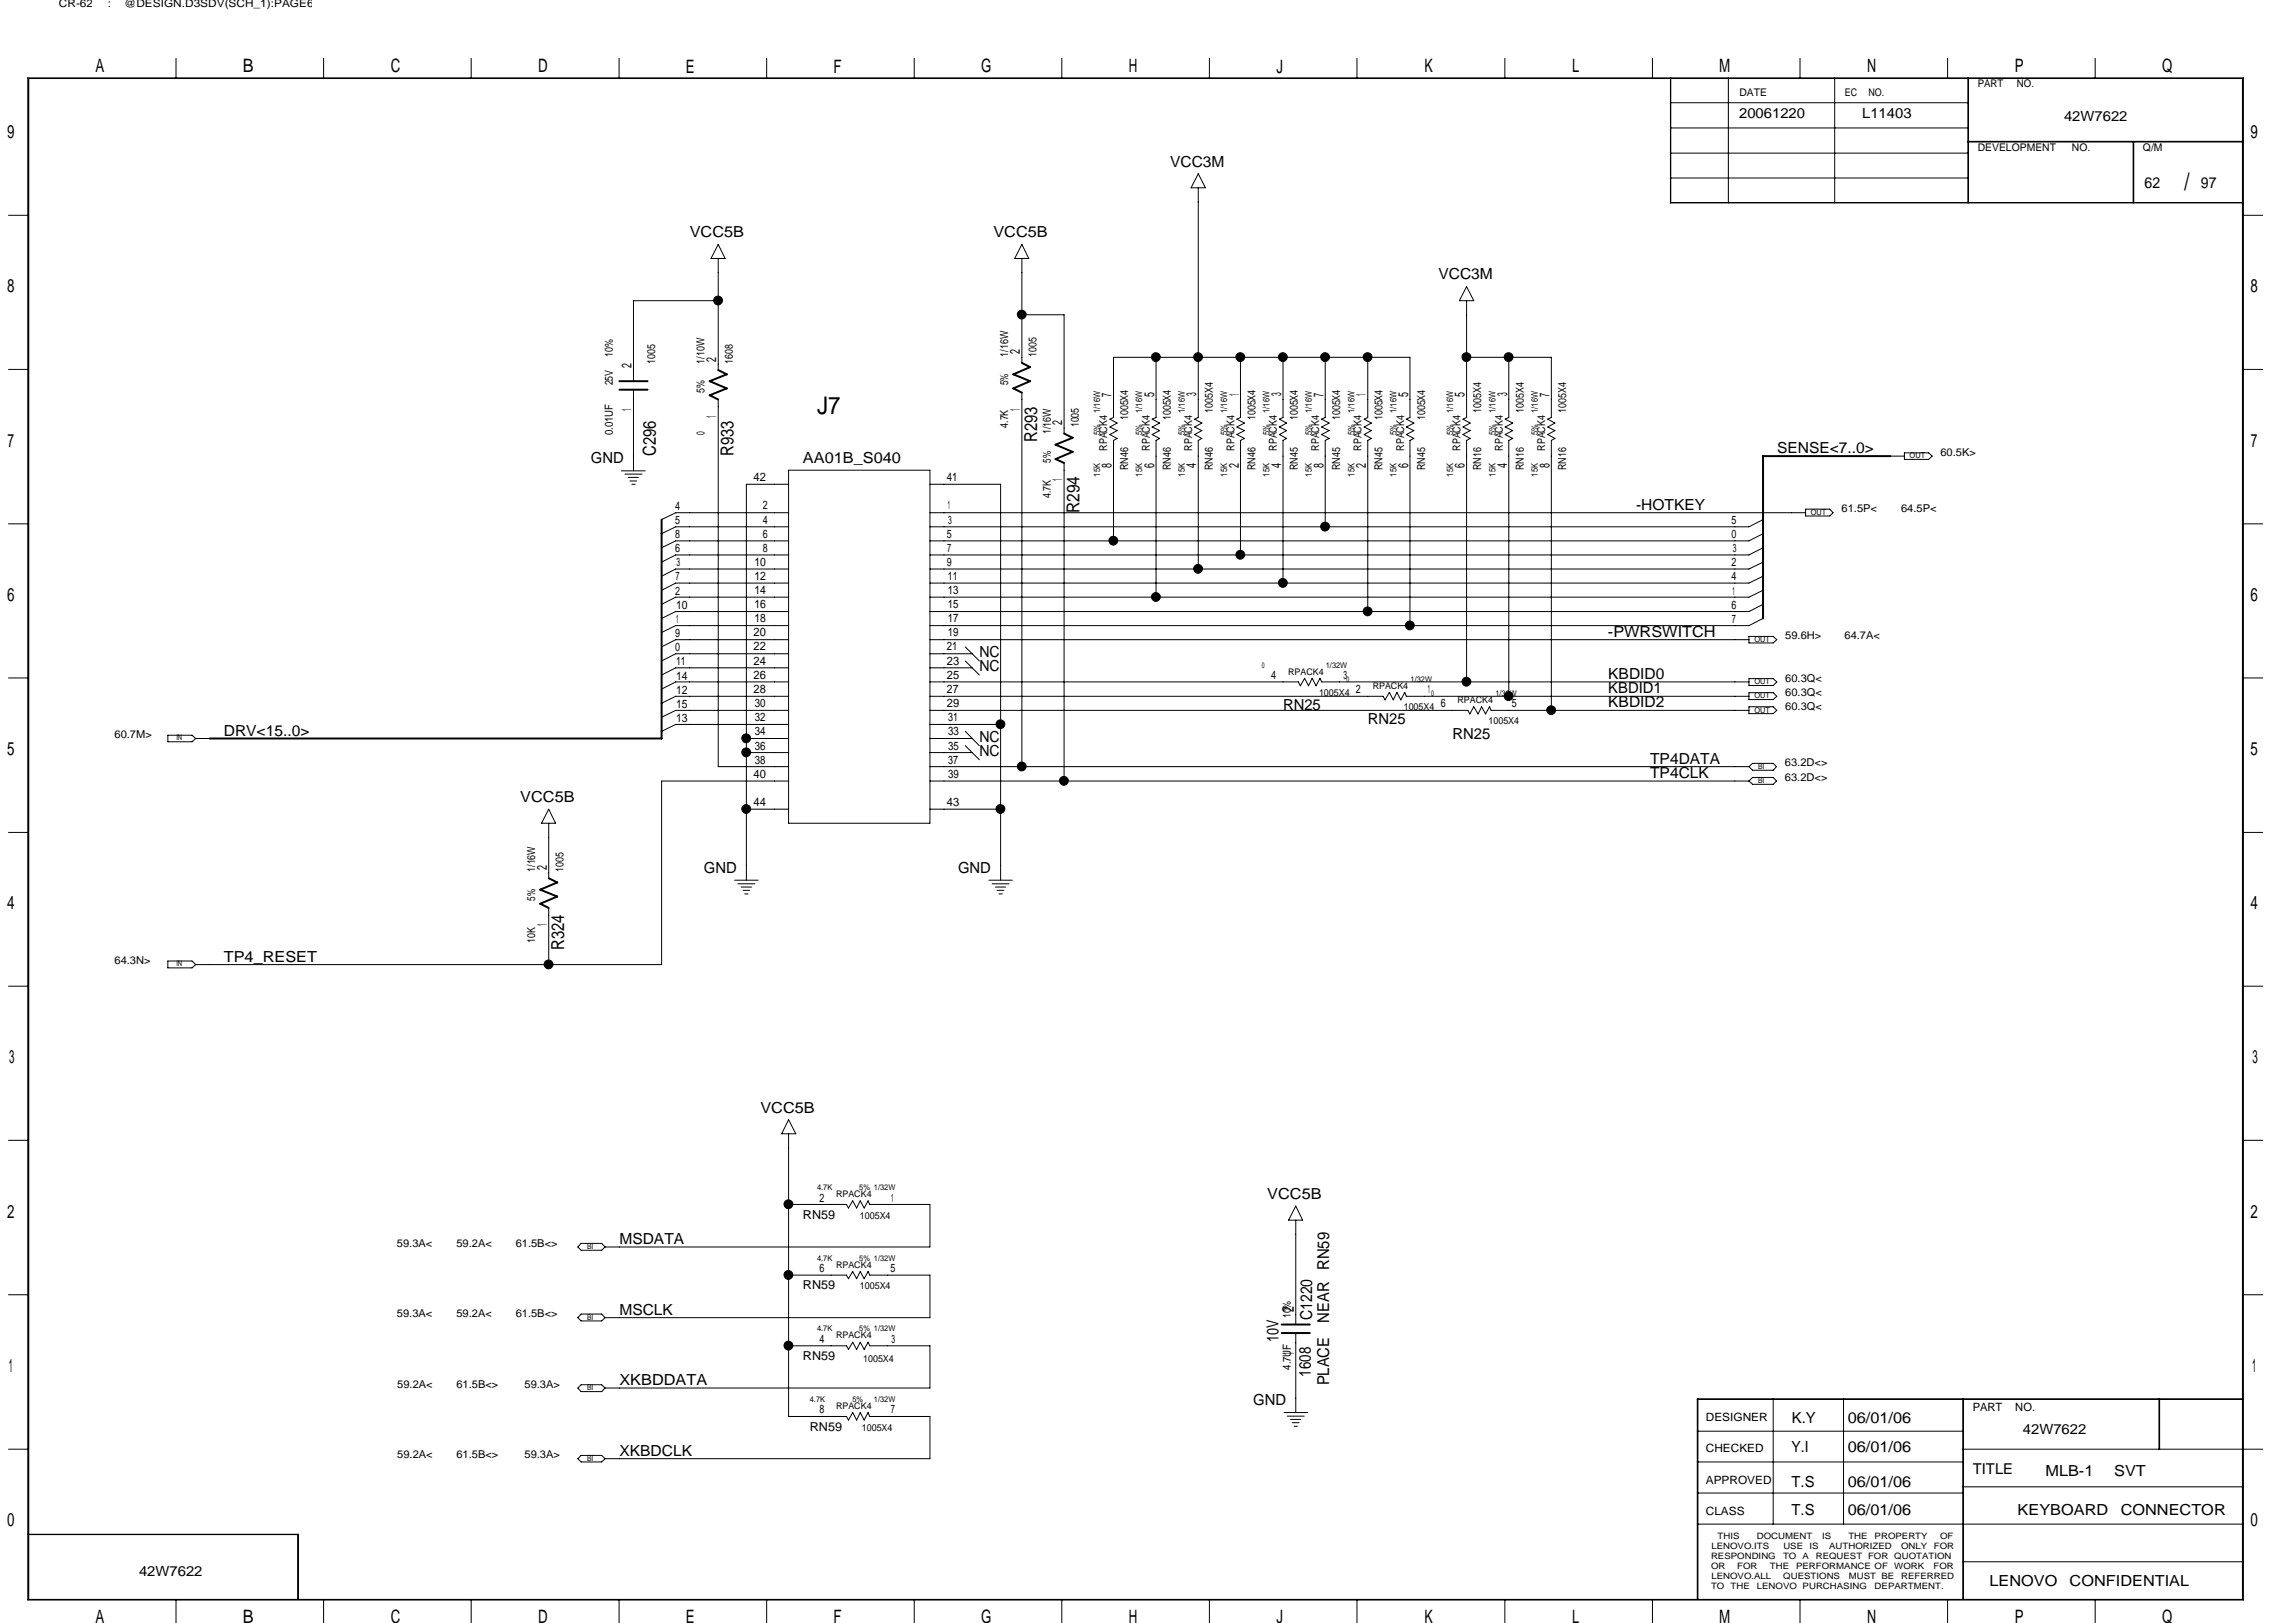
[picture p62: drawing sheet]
<svg xmlns="http://www.w3.org/2000/svg" width="297mm" height="210mm" viewBox="0 0 297 210" stroke-linecap="round" stroke-linejoin="round" font-family="sans-serif">
<defs><g id="words">
<g font-size="3.1">
<text x="282.6" y="24.6">/</text>
<text x="105.7" y="53.5">J7</text>
</g>
<g font-size="2.4">
<text x="12.4" y="9.4">A</text>
<text x="31.4" y="9.4">B</text>
<text x="50.5" y="9.4">C</text>
<text x="69.6" y="9.4">D</text>
<text x="88.7" y="9.4">E</text>
<text x="107.8" y="9.4">F</text>
<text x="127" y="9.4">G</text>
<text x="146" y="9.4">H</text>
<text x="165.1" y="9.4">J</text>
<text x="184.3" y="9.4">K</text>
<text x="203.4" y="9.4">L</text>
<text x="222.4" y="9.4">M</text>
<text x="241.6" y="9.4">N</text>
<text x="260.6" y="9.4">P</text>
<text x="279.7" y="9.4">Q</text>
<text x=".9" y="17.9">9</text>
<text x="291.2" y="17.9">9</text>
<text x=".9" y="37.8">8</text>
<text x="291.2" y="37.8">8</text>
<text x="1" y="57.8">7</text>
<text x="291.2" y="57.8">7</text>
<text x=".9" y="77.8">6</text>
<text x="291.2" y="77.8">6</text>
<text x=".9" y="97.7">5</text>
<text x="291.2" y="97.7">5</text>
<text x=".9" y="117.6">4</text>
<text x="291.2" y="117.6">4</text>
<text x="1.2" y="137.6">3</text>
<text x="291.4" y="137.6">3</text>
<text x=".9" y="157.5">2</text>
<text x="291.2" y="157.5">2</text>
<text x="1.1" y="177.5">1</text>
<text x="291.4" y="177.5">1</text>
<text x=".9" y="197.4">0</text>
<text x="291.2" y="197.4">0</text>
<text x="12.4" y="210">A</text>
<text x="31.4" y="210">B</text>
<text x="50.5" y="210">C</text>
<text x="69.6" y="210">D</text>
<text x="127" y="210">G</text>
<text x="146" y="210">H</text>
<text x="184.3" y="210">K</text>
<text x="203.4" y="210">L</text>
<text x="222.4" y="210">M</text>
<text x="241.6" y="210">N</text>
<text x="260.6" y="210">P</text>
<text x="279.7" y="210">Q</text>
<text x="88.7" y="210">E</text>
<text x="107.8" y="210">F</text>
<text x="165.1" y="210">J</text>
</g>
<g font-size="2.3">
<text x="84.8" y="59" transform="rotate(-90 84.8 59)">C296</text>
<text x="94.9" y="59" transform="rotate(-90 94.9 59)">R933</text>
<text x="134.2" y="57.2" transform="rotate(-90 134.2 57.2)">R293</text>
<text x="139.7" y="66.3" transform="rotate(-90 139.7 66.3)">R294</text>
<text x="73" y="122.9" transform="rotate(-90 73 122.9)">R324</text>
</g>
<g font-size="2.1">
<text x="165.4" y="173.6" transform="rotate(-90 165.4 173.6)">10V</text>
<text x="167.4" y="169.7" transform="rotate(-90 167.4 169.7)">2</text>
<text x="169.8" y="170.8" transform="rotate(-90 169.8 170.8)">C1220</text>
<text x="172" y="171.1" transform="rotate(-90 172 171.1)">NEAR RN59</text>
<text x="167.4" y="175.3" transform="rotate(-90 167.4 175.3)">1</text>
<text x="169.6" y="178.1" transform="rotate(-90 169.6 178.1)">1608</text>
<text x="172" y="179.2" transform="rotate(-90 172 179.2)">PLACE</text>
</g>
<g font-size="2">
<text x="151.4" y="21.5">VCC3M</text>
<text x="277.4" y="24.3">62</text>
<text x="284.7" y="24.3">97</text>
<text x="89.2" y="30.7">VCC5B</text>
<text x="128.5" y="30.7">VCC5B</text>
<text x="186.1" y="36.2">VCC3M</text>
<text x="76.5" y="59.9">GND</text>
<text x="103.9" y="59.9">AA01B_S040</text>
<text x="229.9" y="58.6">SENSE&lt;7..0&gt;</text>
<text x="211.7" y="66">-HOTKEY</text>
<text x="208" y="82.4">-PWRSWITCH</text>
<text x="126.7" y="85">NC</text>
<text x="126.7" y="86.9">NC</text>
<text x="208.1" y="87.9">KBDID0</text>
<text x="208.1" y="89.7">KBDID1</text>
<text x="29" y="95.2">DRV&lt;15..0&gt;</text>
<text x="126.7" y="96">NC</text>
<text x="166" y="91.9">RN25</text>
<text x="176.9" y="93.7">RN25</text>
<text x="187.9" y="95.5">RN25</text>
<text x="208.1" y="91.5">KBDID2</text>
<text x="126.7" y="97.8">NC</text>
<text x="213.5" y="98.8">TP4DATA</text>
<text x="213.5" y="100.7">TP4CLK</text>
<text x="67.3" y="103.8">VCC5B</text>
<text x="91.1" y="112.9">GND</text>
<text x="123.9" y="112.9">GND</text>
<text x="29" y="124.4">TP4_RESET</text>
<text x="98.4" y="144">VCC5B</text>
<text x="164" y="155.1">VCC5B</text>
<text x="80.1" y="161">MSDATA</text>
<text x="80.1" y="170.1">MSCLK</text>
<text x="80.1" y="179.2">XKBDDATA</text>
<text x="162.1" y="181.8">GND</text>
<text x="231.8" y="184.1">K.Y</text>
<text x="239.1" y="184.1">06/01/06</text>
<text x="80.1" y="188.3">XKBDCLK</text>
<text x="231.8" y="187.8">Y.I</text>
<text x="239.1" y="187.8">06/01/06</text>
<text x="264.6" y="190.9">MLB-1</text>
<text x="273.5" y="190.9">SVT</text>
<text x="231.8" y="192.4">T.S</text>
<text x="231.8" y="196">T.S</text>
<text x="239.1" y="196">06/01/06</text>
<text x="239.1" y="192.4">06/01/06</text>
<text x="261" y="196">KEYBOARD</text>
<text x="274.4" y="196">CONNECTOR</text>
<text x="257.4" y="205.2">LENOVO</text>
<text x="267.8" y="205.2">CONFIDENTIAL</text>
</g>
<text font-size="1.9" x="255.2" y="190.7">TITLE</text>
<g font-size="1.8">
<text x="225" y="15.3">20061220</text>
<text x="240.9" y="15.3">L11403</text>
<text x="267" y="15.7">42W7622</text>
<text x="81.7" y="47.7" transform="rotate(-90 81.7 47.7)">2</text>
<text x="92.7" y="46.8" transform="rotate(-90 92.7 46.8)">2</text>
<text x="131.9" y="45.8" transform="rotate(-90 131.9 45.8)">2</text>
<text x="81.7" y="53.1" transform="rotate(-90 81.7 53.1)">1</text>
<text x="131.9" y="53.1" transform="rotate(-90 131.9 53.1)">1</text>
<text x="143.8" y="51.3" transform="rotate(-90 143.8 51.3)">7</text>
<text x="149.3" y="51.4" transform="rotate(-90 149.3 51.4)">5</text>
<text x="154.8" y="51.2" transform="rotate(-90 154.8 51.2)">3</text>
<text x="160.3" y="51.2" transform="rotate(-90 160.3 51.2)">1</text>
<text x="165.7" y="51.2" transform="rotate(-90 165.7 51.2)">3</text>
<text x="171.2" y="51.3" transform="rotate(-90 171.2 51.3)">7</text>
<text x="176.7" y="51.2" transform="rotate(-90 176.7 51.2)">1</text>
<text x="182.2" y="51.4" transform="rotate(-90 182.2 51.4)">5</text>
<text x="189.5" y="51.4" transform="rotate(-90 189.5 51.4)">5</text>
<text x="195" y="51.2" transform="rotate(-90 195 51.2)">3</text>
<text x="200.4" y="51.3" transform="rotate(-90 200.4 51.3)">7</text>
<text x="92.7" y="54" transform="rotate(-90 92.7 54)">1</text>
<text x="137.4" y="55" transform="rotate(-90 137.4 55)">2</text>
<text x="137.4" y="62.2" transform="rotate(-90 137.4 62.2)">1</text>
<text x="143.8" y="60.5" transform="rotate(-90 143.8 60.5)">8</text>
<text x="149.3" y="60.5" transform="rotate(-90 149.3 60.5)">6</text>
<text x="154.8" y="60.5" transform="rotate(-90 154.8 60.5)">4</text>
<text x="160.3" y="60.5" transform="rotate(-90 160.3 60.5)">2</text>
<text x="165.7" y="60.5" transform="rotate(-90 165.7 60.5)">4</text>
<text x="171.2" y="60.5" transform="rotate(-90 171.2 60.5)">8</text>
<text x="176.7" y="60.5" transform="rotate(-90 176.7 60.5)">2</text>
<text x="182.2" y="60.5" transform="rotate(-90 182.2 60.5)">6</text>
<text x="189.5" y="60.5" transform="rotate(-90 189.5 60.5)">6</text>
<text x="195" y="60.5" transform="rotate(-90 195 60.5)">4</text>
<text x="200.4" y="60.5" transform="rotate(-90 200.4 60.5)">8</text>
<text x="70.7" y="112.5" transform="rotate(-90 70.7 112.5)">2</text>
<text x="70.7" y="119.8" transform="rotate(-90 70.7 119.8)">1</text>
<text x="261.7" y="185.6">42W7622</text>
<text x="18" y="203.8">42W7622</text>
</g>
<g font-size="1.6">
<text x="103.9" y="157.6">RN59</text>
<text x="103.9" y="166.8">RN59</text>
<text x="103.9" y="175.9">RN59</text>
<text x="104.8" y="185.1">RN59</text>
</g>
<g font-size="1.5">
<text x="87.3" y="66">4</text>
<text x="97.5" y="62.3">42</text>
<text x="98.7" y="65.9">2</text>
<text x="122.5" y="62.3">41</text>
<text x="122.6" y="65.9">1</text>
<text x="87.3" y="71.5">6</text>
<text x="87.3" y="67.8">5</text>
<text x="87.3" y="69.6">8</text>
<text x="98.7" y="71.4">8</text>
<text x="98.7" y="69.6">6</text>
<text x="98.7" y="67.7">4</text>
<text x="122.5" y="69.6">5</text>
<text x="122.6" y="71.4">7</text>
<text x="122.7" y="67.7">3</text>
<text x="224" y="69.6">0</text>
<text x="224" y="67.8">5</text>
<text x="224.2" y="71.5">3</text>
<text x="87.3" y="77">2</text>
<text x="87.4" y="75.1">7</text>
<text x="87.5" y="73.3">3</text>
<text x="97.6" y="76.9">14</text>
<text x="97.6" y="75.1">12</text>
<text x="97.6" y="73.2">10</text>
<text x="122.5" y="73.2">9</text>
<text x="122.6" y="76.9">13</text>
<text x="122.6" y="75.1">11</text>
<text x="224" y="75.1">4</text>
<text x="224" y="73.3">2</text>
<text x="224.2" y="77">1</text>
<text x="87.3" y="82.4">9</text>
<text x="87.5" y="80.6">1</text>
<text x="87.5" y="78.8">10</text>
<text x="97.5" y="82.3">20</text>
<text x="97.6" y="80.5">18</text>
<text x="97.6" y="78.7">16</text>
<text x="122.6" y="82.3">19</text>
<text x="122.6" y="80.5">17</text>
<text x="122.6" y="78.7">15</text>
<text x="224" y="78.8">6</text>
<text x="224.1" y="80.6">7</text>
<text x="87.3" y="84.2">0</text>
<text x="87.5" y="87.9">14</text>
<text x="87.5" y="89.7">12</text>
<text x="87.5" y="86.1">11</text>
<text x="97.5" y="89.7">28</text>
<text x="97.5" y="87.8">26</text>
<text x="97.5" y="86">24</text>
<text x="97.5" y="84.2">22</text>
<text x="122.5" y="87.8">25</text>
<text x="122.5" y="86">23</text>
<text x="122.5" y="89.7">27</text>
<text x="122.5" y="84.2">21</text>
<text x="164.5" y="87.8">4</text>
<text x="173.8" y="87.8">3</text>
<text x="175.4" y="89.7">2</text>
<text x="184.7" y="89.7">1</text>
<text x="87.5" y="93.4">13</text>
<text x="87.5" y="91.6">15</text>
<text x="97.7" y="95.1">34</text>
<text x="97.7" y="93.3">32</text>
<text x="97.7" y="91.5">30</text>
<text x="122.5" y="91.5">29</text>
<text x="122.7" y="95.1">33</text>
<text x="122.7" y="93.3">31</text>
<text x="186.4" y="91.5">6</text>
<text x="195.6" y="91.5">5</text>
<text x="97.5" y="100.6">40</text>
<text x="97.7" y="98.8">38</text>
<text x="97.7" y="97">36</text>
<text x="122.7" y="97">35</text>
<text x="122.7" y="100.6">39</text>
<text x="122.7" y="98.8">37</text>
<text x="97.5" y="104.3">44</text>
<text x="122.5" y="104.3">43</text>
<text x="106" y="155.4">2</text>
<text x="115.3" y="155.4">1</text>
<text x="106" y="164.5">6</text>
<text x="115.2" y="164.5">5</text>
<text x="106" y="173.7">4</text>
<text x="115.4" y="173.7">3</text>
<text x="106" y="182.8">8</text>
<text x="115.2" y="182.8">7</text>
<text x="220.7" y="183.9">DESIGNER</text>
<text x="255.2" y="182.6">PART</text>
<text x="260.7" y="182.6">NO.</text>
<text x="220.7" y="191.9">APPROVED</text>
<text x="220.7" y="187.9">CHECKED</text>
<text x="220.7" y="196">CLASS</text>
</g>
<g font-size="1.4">
<text x="7.6" y=".9">CR-62</text>
<text x="14" y=".9">:</text>
<text x="16.1" y=".9">@DESIGN.D3SDV(SCH_1):PAGE6</text>
<text x="255.9" y="11.3">PART</text>
<text x="260.9" y="11.3">NO.</text>
<text x="225" y="12.4">DATE</text>
<text x="238.7" y="12.4">EC</text>
<text x="241.7" y="12.4">NO.</text>
<text x="255.9" y="19.6">DEVELOPMENT</text>
<text x="268.1" y="19.6">NO.</text>
<text x="277.2" y="19.6">Q/M</text>
<text x="79.3" y="46.1" transform="rotate(-90 79.3 46.1)">10%</text>
<text x="84.7" y="47" transform="rotate(-90 84.7 47)">1005</text>
<text x="91.1" y="47" transform="rotate(-90 91.1 47)">1/10W</text>
<text x="94.8" y="47" transform="rotate(-90 94.8 47)">1608</text>
<text x="130.4" y="46.1" transform="rotate(-90 130.4 46.1)">1/16W</text>
<text x="134.1" y="46.1" transform="rotate(-90 134.1 46.1)">1005</text>
<text x="79.3" y="49.9" transform="rotate(-90 79.3 49.9)">25V</text>
<text x="91.1" y="50.8" transform="rotate(-90 91.1 50.8)">5%</text>
<text x="130.4" y="49.9" transform="rotate(-90 130.4 49.9)">5%</text>
<text x="156.9" y="53.4" transform="rotate(-90 156.9 53.4)">1005X4</text>
<text x="191.6" y="53.4" transform="rotate(-90 191.6 53.4)">1005X4</text>
<text x="197.1" y="53.4" transform="rotate(-90 197.1 53.4)">1005X4</text>
<text x="202.6" y="53.4" transform="rotate(-90 202.6 53.4)">1005X4</text>
<text x="79.3" y="56.3" transform="rotate(-90 79.3 56.3)">0.01UF</text>
<text x="91.1" y="56.3" transform="rotate(-90 91.1 56.3)">0</text>
<text x="130.4" y="55.4" transform="rotate(-90 130.4 55.4)">4.7K</text>
<text x="135.9" y="59.9" transform="rotate(-90 135.9 59.9)">5%</text>
<text x="135.9" y="56.2" transform="rotate(-90 135.9 56.2)">1/16W</text>
<text x="139.6" y="55.3" transform="rotate(-90 139.6 55.3)">1005</text>
<text x="143.3" y="58.3" transform="rotate(-90 143.3 58.3)">RPACK4</text>
<text x="146" y="54.4" transform="rotate(-90 146 54.4)">1005X4</text>
<text x="148.8" y="58.3" transform="rotate(-90 148.8 58.3)">RPACK4</text>
<text x="151.5" y="54.4" transform="rotate(-90 151.5 54.4)">1005X4</text>
<text x="154.2" y="58.3" transform="rotate(-90 154.2 58.3)">RPACK4</text>
<text x="159.7" y="58.3" transform="rotate(-90 159.7 58.3)">RPACK4</text>
<text x="162.4" y="54.4" transform="rotate(-90 162.4 54.4)">1005X4</text>
<text x="165.2" y="58.3" transform="rotate(-90 165.2 58.3)">RPACK4</text>
<text x="167.9" y="54.4" transform="rotate(-90 167.9 54.4)">1005X4</text>
<text x="170.7" y="58.3" transform="rotate(-90 170.7 58.3)">RPACK4</text>
<text x="173.4" y="54.4" transform="rotate(-90 173.4 54.4)">1005X4</text>
<text x="176.1" y="58.3" transform="rotate(-90 176.1 58.3)">RPACK4</text>
<text x="178.9" y="54.4" transform="rotate(-90 178.9 54.4)">1005X4</text>
<text x="181.6" y="58.3" transform="rotate(-90 181.6 58.3)">RPACK4</text>
<text x="184.4" y="54.4" transform="rotate(-90 184.4 54.4)">1005X4</text>
<text x="188.9" y="58.3" transform="rotate(-90 188.9 58.3)">RPACK4</text>
<text x="194.4" y="58.3" transform="rotate(-90 194.4 58.3)">RPACK4</text>
<text x="199.9" y="58.3" transform="rotate(-90 199.9 58.3)">RPACK4</text>
<text x="251" y="59">60.5K&gt;</text>
<text x="135.9" y="64.5" transform="rotate(-90 135.9 64.5)">4.7K</text>
<text x="146" y="60.8" transform="rotate(-90 146 60.8)">RN46</text>
<text x="151.5" y="60.8" transform="rotate(-90 151.5 60.8)">RN46</text>
<text x="156.9" y="60.8" transform="rotate(-90 156.9 60.8)">RN46</text>
<text x="162.4" y="60.8" transform="rotate(-90 162.4 60.8)">RN46</text>
<text x="167.9" y="60.8" transform="rotate(-90 167.9 60.8)">RN45</text>
<text x="173.4" y="60.8" transform="rotate(-90 173.4 60.8)">RN45</text>
<text x="178.9" y="60.8" transform="rotate(-90 178.9 60.8)">RN45</text>
<text x="184.4" y="60.8" transform="rotate(-90 184.4 60.8)">RN45</text>
<text x="191.6" y="60.8" transform="rotate(-90 191.6 60.8)">RN16</text>
<text x="197.1" y="60.8" transform="rotate(-90 197.1 60.8)">RN16</text>
<text x="202.6" y="60.8" transform="rotate(-90 202.6 60.8)">RN16</text>
<text x="238.2" y="66.3">61.5P&lt;</text>
<text x="246" y="66.3">64.5P&lt;</text>
<text x="231" y="82.7">59.6H&gt;</text>
<text x="238.6" y="82.7">64.7A&lt;</text>
<text x="231" y="88.2">60.3Q&lt;</text>
<text x="14.8" y="95.5">60.7M&gt;</text>
<text x="231" y="90">60.3Q&lt;</text>
<text x="231" y="91.9">60.3Q&lt;</text>
<text x="230.9" y="99.1">63.2D&lt;&gt;</text>
<text x="230.9" y="101">63.2D&lt;&gt;</text>
<text x="69.3" y="112.8" transform="rotate(-90 69.3 112.8)">1/16W</text>
<text x="72.9" y="112.8" transform="rotate(-90 72.9 112.8)">1005</text>
<text x="69.3" y="116.5" transform="rotate(-90 69.3 116.5)">5%</text>
<text x="14.8" y="124.8">64.3N&gt;</text>
<text x="69.3" y="122" transform="rotate(-90 69.3 122)">10K</text>
<text x="51.3" y="161.3">59.3A&lt;</text>
<text x="59.1" y="161.3">59.2A&lt;</text>
<text x="66.7" y="161.3">61.5B&lt;&gt;</text>
<text x="51.3" y="170.4">59.3A&lt;</text>
<text x="59.1" y="170.4">59.2A&lt;</text>
<text x="66.7" y="170.4">61.5B&lt;&gt;</text>
<text x="167" y="170.6" transform="rotate(-90 167 170.6)">10%</text>
<text x="51.4" y="179.5">59.2A&lt;</text>
<text x="59.1" y="179.5">61.5B&lt;&gt;</text>
<text x="67.9" y="179.5">59.3A&gt;</text>
<text x="167" y="177.2" transform="rotate(-90 167 177.2)">4.7UF</text>
<text x="51.4" y="188.7">59.2A&lt;</text>
<text x="59.1" y="188.7">61.5B&lt;&gt;</text>
<text x="67.9" y="188.7">59.3A&gt;</text>
</g>
<g font-size="1.3">
<text x="170.6" y="90.1">1005X4</text>
<text x="181.6" y="91.9">1005X4</text>
<text x="192.6" y="93.7">1005X4</text>
<text x="111.2" y="157.6">1005X4</text>
<text x="111.2" y="166.8">1005X4</text>
<text x="111.7" y="176.1">1005X4</text>
<text x="111.5" y="185.1">1005X4</text>
</g>
<g font-size="1.2">
<text x="142.3" y="53.4" transform="rotate(-90 142.3 53.4)">1/16W</text>
<text x="147.8" y="53.4" transform="rotate(-90 147.8 53.4)">1/16W</text>
<text x="153.3" y="53.4" transform="rotate(-90 153.3 53.4)">1/16W</text>
<text x="158.7" y="53.4" transform="rotate(-90 158.7 53.4)">1/16W</text>
<text x="164.2" y="53.4" transform="rotate(-90 164.2 53.4)">1/16W</text>
<text x="169.7" y="53.4" transform="rotate(-90 169.7 53.4)">1/16W</text>
<text x="175.2" y="53.4" transform="rotate(-90 175.2 53.4)">1/16W</text>
<text x="180.7" y="53.4" transform="rotate(-90 180.7 53.4)">1/16W</text>
<text x="188" y="53.4" transform="rotate(-90 188 53.4)">1/16W</text>
<text x="193.5" y="53.4" transform="rotate(-90 193.5 53.4)">1/16W</text>
<text x="199" y="53.4" transform="rotate(-90 199 53.4)">1/16W</text>
<text x="142.3" y="56.3" transform="rotate(-90 142.3 56.3)">5%</text>
<text x="147.8" y="56.3" transform="rotate(-90 147.8 56.3)">5%</text>
<text x="153.3" y="56.3" transform="rotate(-90 153.3 56.3)">5%</text>
<text x="158.7" y="56.3" transform="rotate(-90 158.7 56.3)">5%</text>
<text x="164.2" y="56.3" transform="rotate(-90 164.2 56.3)">5%</text>
<text x="169.7" y="56.3" transform="rotate(-90 169.7 56.3)">5%</text>
<text x="175.2" y="56.3" transform="rotate(-90 175.2 56.3)">5%</text>
<text x="180.7" y="56.3" transform="rotate(-90 180.7 56.3)">5%</text>
<text x="188" y="56.3" transform="rotate(-90 188 56.3)">5%</text>
<text x="193.5" y="56.3" transform="rotate(-90 193.5 56.3)">5%</text>
<text x="199" y="56.3" transform="rotate(-90 199 56.3)">5%</text>
<text x="142.3" y="61.7" transform="rotate(-90 142.3 61.7)">15K</text>
<text x="147.8" y="61.7" transform="rotate(-90 147.8 61.7)">15K</text>
<text x="153.3" y="61.7" transform="rotate(-90 153.3 61.7)">15K</text>
<text x="158.7" y="61.7" transform="rotate(-90 158.7 61.7)">15K</text>
<text x="164.2" y="61.7" transform="rotate(-90 164.2 61.7)">15K</text>
<text x="169.7" y="61.7" transform="rotate(-90 169.7 61.7)">15K</text>
<text x="175.2" y="61.7" transform="rotate(-90 175.2 61.7)">15K</text>
<text x="180.7" y="61.7" transform="rotate(-90 180.7 61.7)">15K</text>
<text x="188" y="61.7" transform="rotate(-90 188 61.7)">15K</text>
<text x="193.5" y="61.7" transform="rotate(-90 193.5 61.7)">15K</text>
<text x="199" y="61.7" transform="rotate(-90 199 61.7)">15K</text>
<text x="166.7" y="87.3">RPACK4</text>
<text x="177.6" y="89.1">RPACK4</text>
<text x="188.5" y="90.9">RPACK4</text>
<text x="108.2" y="154.9">RPACK4</text>
<text x="108.2" y="164">RPACK4</text>
<text x="108.2" y="173.1">RPACK4</text>
<text x="108.2" y="182.3">RPACK4</text>
</g>
<g font-size="1.1">
<text x="221.4" y="203">OR</text>
<text x="221.4" y="201.7">RESPONDING</text>
<text x="221.4" y="200.4">LENOVO.ITS</text>
<text x="222.2" y="199.1">THIS</text>
<text x="224.7" y="203">FOR</text>
<text x="227.3" y="199.1">DOCUMENT</text>
<text x="229" y="203">THE</text>
<text x="230.7" y="201.7">TO</text>
<text x="230.7" y="200.4">USE</text>
<text x="232.4" y="203">PERFORMANCE OF</text>
<text x="233.2" y="201.7">A</text>
<text x="234.1" y="200.4">IS</text>
<text x="234.9" y="201.7">REQUEST FOR QUOTATION</text>
<text x="235.8" y="199.1">IS</text>
<text x="236.6" y="200.4">AUTHORIZED</text>
<text x="239.1" y="199.1">THE</text>
<text x="242.5" y="199.1">PROPERTY</text>
<text x="245.1" y="203">WORK</text>
<text x="246" y="200.4">ONLY</text>
<text x="250.1" y="203">FOR</text>
<text x="250.2" y="200.4">FOR</text>
<text x="251" y="199.1">OF</text>
<text x="221.4" y="205.6">TO</text>
<text x="221.4" y="204.3">LENOVO.ALL</text>
<text x="223.9" y="205.6">THE</text>
<text x="227.3" y="205.6">LENOVO PURCHASING</text>
<text x="230.7" y="204.3">QUESTIONS</text>
<text x="239.2" y="204.3">MUST BE</text>
<text x="242.5" y="205.6">DEPARTMENT.</text>
<text x="246" y="204.3">REFERRED</text>
</g>
<g font-size="1">
<text x="247.1" y="59.3">OUT</text>
<text x="234.3" y="66.6">OUT</text>
<text x="227" y="83.1">OUT</text>
<text x="163.2" y="86.4">0</text>
<text x="171.5" y="86.4">1/32W</text>
<text x="174.2" y="88.2">0</text>
<text x="182.5" y="88.2">1/32W</text>
<text x="227" y="88.5">OUT</text>
<text x="22.8" y="95.8">IN</text>
<text x="185.2" y="90">0</text>
<text x="193.5" y="90">1/32W</text>
<text x="227" y="90.3">OUT</text>
<text x="227" y="92.2">OUT</text>
<text x="227.5" y="99.5">BI</text>
<text x="227.5" y="101.3">BI</text>
<text x="22.8" y="125">IN</text>
<text x="105.7" y="154">4.7K</text>
<text x="111.2" y="154">5% 1/32W</text>
<text x="75.9" y="161.6">BI</text>
<text x="105.7" y="163.1">4.7K</text>
<text x="111.2" y="163.1">5% 1/32W</text>
<text x="75.9" y="170.7">BI</text>
<text x="105.7" y="172.3">4.7K</text>
<text x="111.2" y="172.3">5% 1/32W</text>
<text x="75.9" y="179.9">BI</text>
<text x="104.8" y="181.4">4.7K</text>
<text x="110.3" y="181.4">5%</text>
<text x="113.1" y="181.4">1/32W</text>
<text x="75.9" y="189">BI</text>
</g>
</g></defs>
<path d="M80.1 50.4h3.7M80.1 49.3h3.7M92.9 47.9l1.1 .5-2.2 .9 2.2 .9-2.2 .9 1.1 .6M132.2 46.9l1.1 .6-2.2 .9 2.2 .9-2.2 .9 1.1 .6M137.7 56.1l1.1 .5-2.2 .9 2.2 1-2.2 .9 1.1 .5M244.6 59h-16.5v21M85.6 67.2v28.3h-58.5M71 113.6l1.1 .6-2.2 .9 2.2 .9-2.2 .9 1.1 .6M165.8 172.5h3.7M165.8 171.4h3.7" fill="none" stroke="#000" stroke-width=".25"/>
<g fill="none" stroke="#000" stroke-width=".13">
<path d="M3.6 10.1h286.6v196.9h-286.6zM3.7 10.2h286.4v196.7h-286.4zM22.8 7.5v2.6M41.9 7.5v2.6M61 7.5v2.6M80.1 7.5v2.6M99.2 7.5v2.6M118.3 7.5v2.6M137.4 7.5v2.6M156.5 7.5v2.6M175.6 7.5v2.6M194.7 7.5v2.6"/>
<path d="M213.8 7.5v2.6M216.1 10.1v16.1h74.1M216.1 19.8h38.5M216.1 16.6h38.5M216.1 13.3h38.5M216.2 10.1v16.1M223.6 10.1v16.1M232.9 7.5v2.6M237.4 10.1v16.1M252 7.5v2.6M254.6 18.4h35.6M254.6 10.1v16.1"/>
<path d="M254.6 18.3h35.6M254.7 10.1v16.1M271.1 7.5v2.6M276 18.4v7.8M276.1 18.4v7.8M1.1 27.9h2.5M92.9 31.6l.9 1.8h-1.8zM92.9 33.4v14.5M92.9 38.9h-10.9v10.4M132.2 31.6l.9 1.8h-1.8zM132.2 33.4v13.5M155 24.3v29.7l-.4 .2 .9 .5-.9 .5 .9 .5-.9 .5 .9 .5-.5 .3v16.6"/>
<path d="M155 22.5l1 1.8h-1.9zM189.7 38.9v15.1l-.4 .2 .9 .5-.9 .5 .9 .5-.9 .5 .9 .5-.5 .3v31.2M189.7 37.1l1 1.8h-1.9zM216.1 26.2h74.1M216.2 23h38.4M290.2 27.9h2.5M1.1 47.8h2.5M82 50.4v10.4M92.9 51.7v47.5h9.1M132.2 50.8v48.4M132.2 40.7h5.5v15.4M137.7 59.9v41.1"/>
<path d="M149.6 46.2v7.8l-.5 .2 .9 .5-.9 .5 .9 .5-.9 .5 .9 .5-.4 .3v20.3M160.5 46.2v7.8l-.5 .2 1 .5-1 .5 1 .5-1 .5 1 .5-.5 .3v14.8M166 46.2v7.8l-.5 .2 1 .5-1 .5 1 .5-1 .5 1 .5-.5 .3v18.4M171.4 46.2v7.8l-.4 .2 1 .5-1 .5 1 .5-1 .5 1 .5-.6 .3v11.2M177 46.2v7.8l-.5 .2 .9 .5-.9 .5 .9 .5-.9 .5 .9 .5-.4 .3v22.1M189.7 46.2h11v7.8l-.5 .2 1 .5-1 .5 1 .5-1 .5 1 .5-.5 .3v34.9M195.2 46.2v7.8l-.5 .2 1 .5-1 .5 1 .5-1 .5 1 .5-.5 .3v33.1M244.6 59h1.8M246.4 58.6h3.1l.5 .4-.5 .4h-3.1zM290.2 47.8h2.5M1.1 67.8h2.5M80.4 60.9h3.1"/>
<path d="M80.9 61.3h2.2M81.3 61.8h1.3M81.5 62.2h.9M81.7 62.7h.5M102 77.3h-14.6l-1.8 .9M102 79.1h-14.6l-1.8 .9M102 60.8h18.3v45.7h-18.3zM102 75.4h-14.6l-1.8 1M102 73.6h-14.6l-1.8 .9M102 71.8h-14.6l-1.8 .9M102 70h-14.6l-1.8 .9M102 66.3h-14.6l-1.8 .9"/>
<path d="M102 68.2h-14.6l-1.8 .8M102 62.7h-5.4v51.1M120.3 66.3h113.3M120.3 62.7h9.2v51.1M144.1 70v-13l.4-.3-.9-.5 .9-.5-.9-.5 .9-.5-.9-.5 .5-.2v-7.8h38.3v7.8l-.5 .2 1 .5-1 .5 1 .5-1 .5 1 .5-.5 .3v23.9M228.1 76.4l-1.8 .9h-106M228.1 78.2l-1.8 .9h-106M228.1 74.5l-1.8 .9h-106M228.1 72.7l-1.8 .9h-106M228.1 70.9l-1.8 .9h-106M228.1 69l-1.8 1h-106M228.1 67.2l-1.8 1h-106"/>
<path d="M233.6 65.9h3.1l.4 .4-.4 .5h-3.1zM290.2 67.8h2.5M1.1 87.7h2.5M21.7 95.1h3.1l.5 .4-.5 .5h-3.1zM25.3 95.5h1.8M96.6 97.4h5.4M96.6 95.5h5.4M102 91.9h-14.6l-1.8 .9M102 93.7h-14.6l-1.8 .9M102 90.1h-14.6l-1.8 .9M102 86.4h-14.6l-1.8 .9M102 88.2h-14.6l-1.8 1"/>
<path d="M102 84.6h-14.6l-1.8 .9M102 82.8h-14.6l-1.8 .9M102 80.9h-14.6l-1.8 .9M120.3 91.9h69.6l.3 .5 .5-1 .5 1 .5-1 .5 1 .5-1 .2 .5h33.4M120.3 93.7h9.2M120.3 90.1h58.6l.3 .5 .5-1 .6 1 .4-1 .5 1 .5-1 .2 .5h44.4M120.3 86.4h5.5M120.3 88.2h47.7l.2 .5 .6-.9 .5 .9 .5-.9 .5 .9 .5-.9 .2 .4h55.3M120.3 84.6h5.5M120.3 82.8h106M120.3 99.2h106M120.3 97.4h5.5"/>
<path d="M120.3 95.5h5.5M124.9 94.6l1.8 1.9M124.9 85.5l1.8 1.8M124.9 96.5l1.8 1.8M124.9 83.7l1.8 1.8M226.3 82.3h3.1l.5 .5-.5 .4h-3.1zM226.3 87.8h3.1l.5 .4-.5 .5h-3.1zM226.3 89.6h3.1l.5 .5-.5 .4h-3.1zM226.3 91.4h3.1l.5 .5-.5 .4h-3.1zM226.3 99.2l.4-.4h2.7l.4 .4-.4 .5h-2.7zM228.1 80l-1.8 .9h-106M290.2 87.7h2.5"/>
<path d="M1.1 107.7h2.5M71 106.5v7.1M71 117.5v7.3M71 104.7l.9 1.8h-1.8zM95 113.9h3.1M95.5 114.3h2.2M95.9 114.8h1.3M96.1 115.2h.9M96.3 115.7h.5M96.6 104.7h5.4M102 101h-16.4v23.8h-60.3M120.3 104.7h9.2"/>
<path d="M120.3 101h106M127.9 113.9h3.1M128.4 114.3h2.2M128.8 114.8h1.3M129 115.2h.9M129.2 115.7h.5M226.7 100.6h2.7l.4 .4-.4 .5h-2.7l-.4-.5zM290.2 107.7h2.5M1.1 127.6h2.5M21.7 124.3h3.1l.5 .5-.5 .4h-3.1zM290.2 127.6h2.5M1.1 147.5h2.5"/>
<path d="M102 146.7v18.3M102 144.9l1 1.8h-1.9zM102 155.8h7.5l.3 .5 .5-.9 .5 .9 .5-.9 .5 .9 .5-.9 .2 .4h7.8v5.5h-42M167.6 156l.9 1.9h-1.8zM167.6 157.9v13.5M290.2 147.5h2.5M1.1 167.5h2.5M75.2 170h2.6l.5 .5-.5 .4h-2.6l-.4-.4zM75.2 160.9h2.6l.5 .4-.5 .5h-2.6l-.4-.5zM75.2 179.2h2.6l.5 .4-.5 .4h-2.6l-.4-.4zM102 165v18.3h7.5l.3 .4 .5-.9 .5 .9 .5-.9 .5 .9 .5-.9 .2 .5h7.8v5.4h-42M102 174.1h7.5l.3 .5 .5-.9 .5 .9 .5-.9 .5 .9 .5-.9 .2 .4h7.8v5.5h-42"/>
<path d="M102 165h7.5l.3 .4 .5-.9 .5 .9 .5-.9 .5 .9 .5-.9 .2 .5h7.8v5.5h-42M167.6 172.5v10.2M290.2 167.5h2.5M1.1 187.5h2.5M3.6 198.5h35v8.4M3.6 198.5h35M38.5 198.5v8.4M75.2 188.3h2.6l.5 .4-.5 .4h-2.6l-.4-.4zM166.1 182.8h3.1M166.5 183.2h2.2M167 183.6h1.3M167.2 184.1h.9"/>
<path d="M167.4 184.5h.4M219.6 189.1h34.4M219.6 197.2h70.6M219.6 181.1h70.6M219.6 193.2h34.4M219.6 185.2h34.4M219.7 181v25.9M229.4 181v16.2M238.5 181v16.2M254 187.5h38.7M254 181v25.9M254 192.4h36.2"/>
<path d="M279.3 181v6.5M279.4 181v6.5M290.2 181h-70.6v25.9M22.8 206.9v3M41.9 206.9v3M61 206.9v3M80.1 206.9v3M99.2 206.9v3M118.3 206.9v3M137.4 206.9v3M156.5 206.9v3M175.6 206.9v3"/>
<path d="M194.7 206.9v3M213.8 206.9v3M232.9 206.9v3M252 206.9v3M254 202.1h36.2M271.1 206.9v3"/>
</g>
<g fill="#000" stroke="#000" stroke-width=".13">
<circle cx="92.9" cy="38.9" r=".57"/>
<circle cx="132.2" cy="40.7" r=".57"/>
<circle cx="149.5" cy="46.2" r=".57"/>
<circle cx="155" cy="46.2" r=".57"/>
<circle cx="160.5" cy="46.2" r=".57"/>
<circle cx="166" cy="46.2" r=".57"/>
<circle cx="171.4" cy="46.2" r=".57"/>
<circle cx="176.9" cy="46.2" r=".57"/>
<circle cx="189.7" cy="46.2" r=".57"/>
<circle cx="195.2" cy="46.2" r=".57"/>
<circle cx="144" cy="70" r=".57"/>
<circle cx="149.5" cy="77.2" r=".57"/>
<circle cx="155" cy="73.6" r=".57"/>
<circle cx="160.5" cy="71.8" r=".57"/>
<circle cx="166" cy="75.4" r=".57"/>
<circle cx="171.4" cy="68.1" r=".57"/>
<circle cx="176.9" cy="79.1" r=".57"/>
<circle cx="96.5" cy="95.5" r=".57"/>
<circle cx="96.5" cy="97.3" r=".57"/>
<circle cx="129.4" cy="93.7" r=".57"/>
<circle cx="132.2" cy="99.2" r=".57"/>
<circle cx="182.4" cy="80.9" r=".57"/>
<circle cx="189.7" cy="88.2" r=".57"/>
<circle cx="195.2" cy="90.1" r=".57"/>
<circle cx="200.7" cy="91.9" r=".57"/>
<circle cx="96.5" cy="104.7" r=".57"/>
<circle cx="129.4" cy="104.7" r=".57"/>
<circle cx="137.6" cy="101" r=".57"/>
<circle cx="71" cy="124.8" r=".57"/>
<circle cx="102" cy="155.8" r=".57"/>
<circle cx="102" cy="164.9" r=".57"/>
<circle cx="102" cy="174.1" r=".57"/>
</g>
<use href="#words"/>
</svg>
